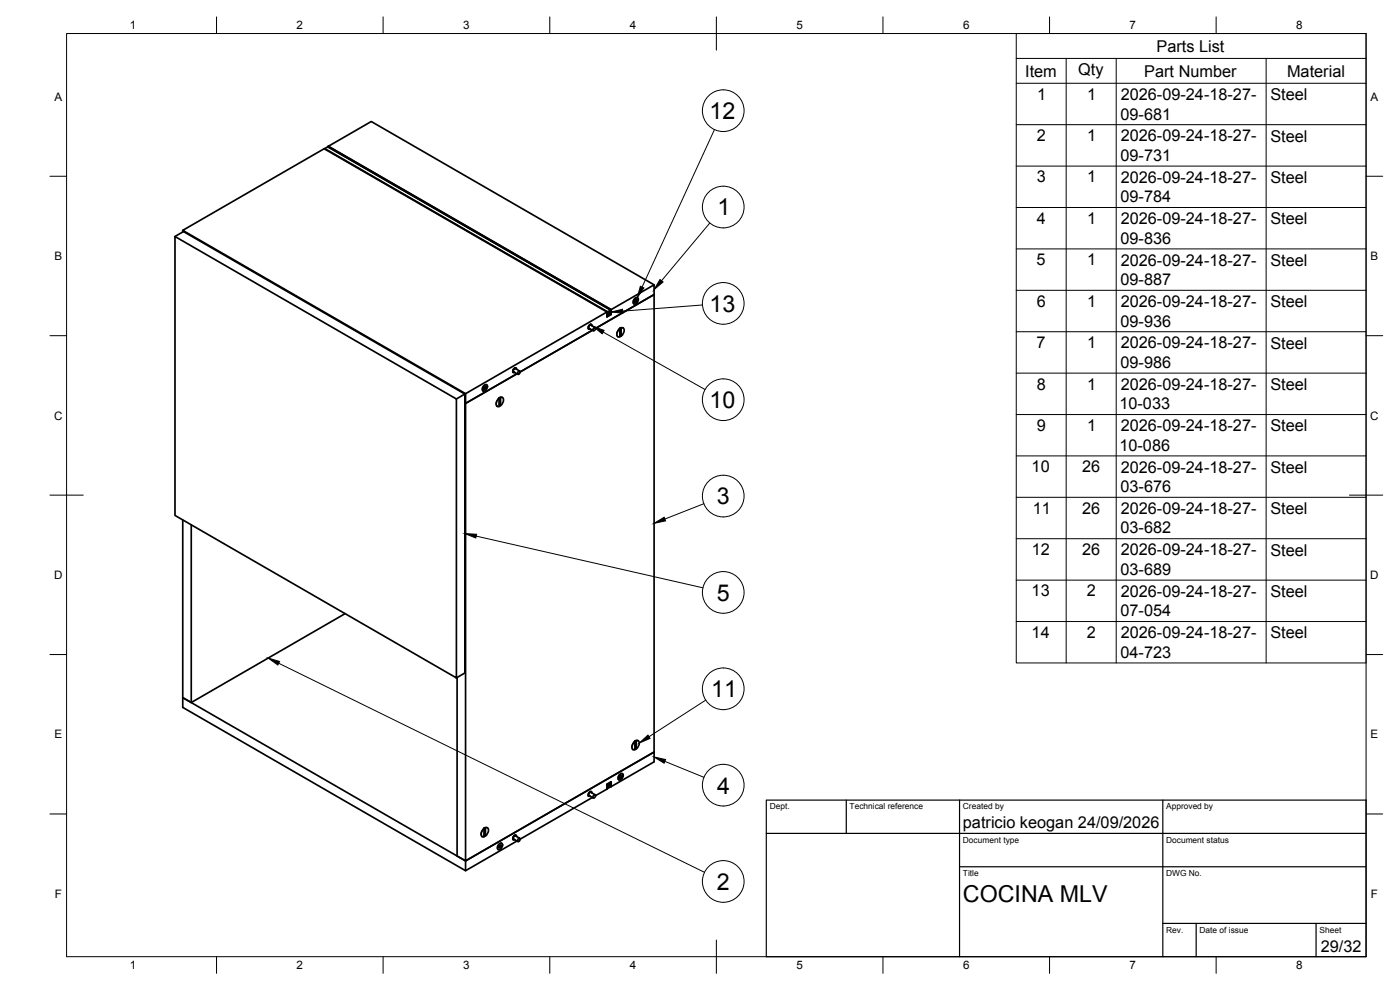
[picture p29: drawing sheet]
<svg xmlns="http://www.w3.org/2000/svg" width="420mm" height="297mm" viewBox="0 0 420 297" stroke-linecap="round" stroke-linejoin="round" font-family="sans-serif">
<defs><g id="words">
<g font-size="7">
<text x="213" y="35.7">12</text>
<text x="215.3" y="64.6">1</text>
<text x="212.9" y="93.5">13</text>
<text x="212.9" y="122.4">10</text>
<text x="215.1" y="151.3">3</text>
<text x="215.1" y="180.2">5</text>
<text x="213.4" y="209.2">11</text>
<text x="215.2" y="238.1">4</text>
<text x="215.2" y="267">2</text>
<text x="289" y="270.6">COCINA MLV</text>
</g>
<g font-size="4.9">
<text x="347.1" y="15.5">Parts List</text>
<text x="307.7" y="23">Item</text>
<text x="323.6" y="22.5">Qty</text>
<text x="343.4" y="23">Part Number</text>
<text x="386.3" y="23">Material</text>
<text x="311.3" y="29.9">1</text>
<text x="326.3" y="29.9">1</text>
<text x="336.3" y="35.9">09-681</text>
<text x="336.3" y="30">2026-09-24-18-27-</text>
<text x="381.3" y="30">Steel</text>
<text x="311.2" y="42.3">2</text>
<text x="326.3" y="42.3">1</text>
<text x="336.3" y="42.4">2026-09-24-18-27-</text>
<text x="381.3" y="42.5">Steel</text>
<text x="336.3" y="48.3">09-731</text>
<text x="311.1" y="54.7">3</text>
<text x="326.3" y="54.7">1</text>
<text x="336.3" y="54.8">2026-09-24-18-27-</text>
<text x="381.3" y="54.9">Steel</text>
<text x="336.3" y="60.7">09-784</text>
<text x="311.2" y="67.2">4</text>
<text x="326.3" y="67.2">1</text>
<text x="336.3" y="67.3">2026-09-24-18-27-</text>
<text x="381.3" y="67.3">Steel</text>
<text x="336.3" y="73.1">09-836</text>
<text x="311.1" y="79.6">5</text>
<text x="326.3" y="79.6">1</text>
<text x="336.3" y="79.7">2026-09-24-18-27-</text>
<text x="381.3" y="79.7">Steel</text>
<text x="336.3" y="85.5">09-887</text>
<text x="311.1" y="92">6</text>
<text x="326.3" y="92">1</text>
<text x="336.3" y="92.1">2026-09-24-18-27-</text>
<text x="381.3" y="92.2">Steel</text>
<text x="336.3" y="98">09-936</text>
<text x="311.1" y="104.4">7</text>
<text x="326.3" y="104.4">1</text>
<text x="336.3" y="104.5">2026-09-24-18-27-</text>
<text x="381.3" y="104.6">Steel</text>
<text x="336.3" y="110.4">09-986</text>
<text x="311.1" y="116.9">8</text>
<text x="326.3" y="116.9">1</text>
<text x="336.3" y="117">2026-09-24-18-27-</text>
<text x="381.3" y="117">Steel</text>
<text x="336" y="122.8">10-033</text>
<text x="311.1" y="129.3">9</text>
<text x="326.3" y="129.3">1</text>
<text x="336.3" y="129.4">2026-09-24-18-27-</text>
<text x="381.3" y="129.4">Steel</text>
<text x="336" y="135.2">10-086</text>
<text x="309.6" y="141.7">10</text>
<text x="324.8" y="141.7">26</text>
<text x="336.3" y="141.8">2026-09-24-18-27-</text>
<text x="381.3" y="141.8">Steel</text>
<text x="336.3" y="147.6">03-676</text>
<text x="309.9" y="154.1">11</text>
<text x="324.8" y="154.1">26</text>
<text x="336.3" y="154.2">2026-09-24-18-27-</text>
<text x="381.3" y="154.3">Steel</text>
<text x="336.3" y="160.1">03-682</text>
<text x="309.6" y="166.5">12</text>
<text x="324.8" y="166.5">26</text>
<text x="336.3" y="166.7">2026-09-24-18-27-</text>
<text x="381.3" y="166.7">Steel</text>
<text x="336.3" y="172.5">03-689</text>
<text x="309.6" y="179">13</text>
<text x="326.2" y="179">2</text>
<text x="336.3" y="179.1">2026-09-24-18-27-</text>
<text x="381.3" y="179.1">Steel</text>
<text x="336.3" y="184.9">07-054</text>
<text x="309.6" y="191.4">14</text>
<text x="326.2" y="191.4">2</text>
<text x="336.3" y="191.5">2026-09-24-18-27-</text>
<text x="381.3" y="191.5">Steel</text>
<text x="336.3" y="197.3">04-723</text>
<text x="289" y="248.5">patricio keogan 24/09/2026</text>
<text x="396.4" y="285.7">29/32</text>
</g>
<g font-size="3.5">
<text x="39" y="8.8">1</text>
<text x="89" y="8.8">2</text>
<text x="139" y="8.8">3</text>
<text x="189" y="8.8">4</text>
<text x="239" y="8.8">5</text>
<text x="289" y="8.8">6</text>
<text x="339" y="8.8">7</text>
<text x="389" y="8.8">8</text>
<text x="16.3" y="30.2">A</text>
<text x="411.3" y="30.2">A</text>
<text x="16.3" y="78">B</text>
<text x="411.3" y="78">B</text>
<text x="16.2" y="125.9">C</text>
<text x="411.2" y="125.9">C</text>
<text x="16.2" y="173.7">D</text>
<text x="411.2" y="173.7">D</text>
<text x="16.3" y="221.6">E</text>
<text x="411.3" y="221.6">E</text>
<text x="16.4" y="269.4">F</text>
<text x="411.4" y="269.4">F</text>
<text x="39" y="290.8">1</text>
<text x="89" y="290.8">2</text>
<text x="139" y="290.8">3</text>
<text x="189" y="290.8">4</text>
<text x="239" y="290.8">5</text>
<text x="289" y="290.8">6</text>
<text x="339" y="290.8">7</text>
<text x="389" y="290.8">8</text>
</g>
<g font-size="2.5">
<text x="231" y="242.9">Dept.</text>
<text x="255" y="242.9">Technical reference</text>
<text x="289" y="242.9">Created by</text>
<text x="350" y="242.9">Approved by</text>
<text x="289" y="252.8">Document type</text>
<text x="350" y="252.8">Document status</text>
<text x="289" y="262.9">Title</text>
<text x="350" y="262.9">DWG No.</text>
<text x="350" y="279.9">Rev.</text>
<text x="360" y="279.9">Date of issue</text>
<text x="396" y="279.9">Sheet</text>
</g>
</g></defs>
<!-- layer: Visible -->
<g fill="none" stroke="#000" stroke-width=".51">
<path d="M97.3 44.6l84.9 49v1.5l1.2-.8M97.3 44.6l-42.5 24.5 84.9 49M97.3 44.6l85 49M97.5 44.6l.9-.5 84.9 48.9-1 .6M98.6 43.9l84.8 49v1.4M98.6 43.9l12.8-7.4 84.9 49M98.6 43.9h.1M52.5 71l84.5 48.7v83.7l-84.5-48.7zM52.5 71l2.6-1.5 84.4 48.7v83.7l-2.5 1.5M54.8 69.1v.5M176.6 98.6l.1 .1M176.9 97.5l.4-.2 .3 .4-.1-.3a.77 .77 0 0 0-.8 .4 .77 .77 0 0 0 .1 .9l.2-.1-.3 .1-.2-.4z"/>
<path d="M177.3 97.3l.1 .1M177.8 99.1l-21.7 12.5M178.1 98.5l.4-.3 .2 .3-.2 .5-.4 .3-.2-.3zM178.6 98.3l-1.2-.8-.6 .4v.6l1.3 .7M182.2 93.6l-42.5 24.5v2.9M182.2 93.6h.1M182.2 95h.1M182.7 93.6l.6 .4v-.7l-1 .6v.6l1-.5M183.4 92.9l-85-48.9 84.9 49 .1-.1v1.4l-1.2 .7 .1-1.5M185.9 98.5l.1 2.6h-.3a1.34 1.34 0 0 1 0-2.2l.3-.3M186.1 98.5l.1 2.2M186.3 98.3l.1 2.5-.4 .1"/>
<path d="M186.3 98.3l-.3 .2M186.4 98.4l.4-.1a1.34 1.34 0 0 1-.1 2.3l-.3 .2M186.9 98.3l.1 .1M190.1 91.1l.2 .1M190.5 89.6l.9-.3a1.25 1.25 0 0 1-1.1 1.9 1.07 1.07 0 0 1 .2-1.6zM190.7 90l.3-.2 .2 .3-.5 .6-.2-.2zM191.2 89.3l.1 .1M196.3 88.4v-2.9l-12.9 7.4M196.3 88.4v137.2l-56.6 32.7v-137.3M196.3 88.4l-17.6 10.1M139.5 118.2l-2.5 1.5M144.8 117.2l.2 .1"/>
<path d="M145.3 115.8l.8-.3a1.25 1.25 0 0 1-1.1 1.8 1.07 1.07 0 0 1 .3-1.5zM145.4 116.1l.3-.2 .2 .3-.5 .6-.2-.2zM145.9 115.4l.2 .1M149.7 119.4l.1 2.6M149.8 119.5l-.8 1.4a.77 .77 0 0 0 0 .8 .77 .77 0 0 0 .8 .3M149.9 119.3l.1 2.3M150.1 119.2v2.5M150.1 119.2l-.4 .2M150.2 119.3l.4-.1a1.34 1.34 0 0 1-.1 2.2l-.3 .3M150.7 119.2l.1 .1M153.9 111.7h.2M154.4 111.7l-.2 .1a.77 .77 0 0 1-.1-.9 .77 .77 0 0 1 .8-.4l.1 .2v-.2a.74 .74 0 0 0-1 .4 .74 .74 0 0 0 .2 .9l.2-.1"/>
<path d="M154.7 110.3l.1 .1M155.2 112.1l-15.5 8.9M155.5 111.5l.4-.2 .2 .3-.2 .5-.4 .2-.2-.3zM156 111.3l-1.3-.7-.5 .3v.7l1.2 .7M185.3 101l.2 .1M186.1 100.6h-.1M139.5 120.9l.2 .1M149.1 121.9h.1M149.9 121.5h-.1M150.1 121.6l-.3 .2M54.8 156v56.2l84.9 49 15.5-8.9M57.4 157.5v53.3"/>
<path d="M103.6 184.1l-46.2 26.7-2.6-1.5 84.9 49 56.6-32.7v3l-12.9 7.4M137.2 203.3v53.5l2.5 1.5v2.9M176.6 238.8l.1 .1M176.8 238.7l1.3 .7M177.3 237.5l.1 .1M177.3 237.7l1.3 .8M177.4 237.7l-.6 .3v.7M177.6 237.9l-.1-.3a.77 .77 0 0 0-.8 .4 .77 .77 0 0 0 .1 .9l.2-.1-.1 .1a.74 .74 0 0 1-.2-.9 .74 .74 0 0 1 .9-.3v.2M177.8 239.3l-21.7 12.5M178.1 238.7l.4-.3 .2 .3-.2 .5-.4 .3-.2-.3zM182.2 236.7h.1M182.2 235.3h.1"/>
<path d="M182.7 235.4l.6 .4-1 .5v-.6l1-.6v.7M183.2 236.1l-1 .6v-1.4l1.2-.7-.1 1.5M183.3 234.6h.1M183.4 236v-1.4l-1.2 .7v1.5l-3.5 1.9M185.6 233.9l.2 .1M186 232.5l.8-.3a1.25 1.25 0 0 1-1 1.8 1.07 1.07 0 0 1 .2-1.5zM186.1 232.8l.4-.2 .1 .3-.5 .6-.2-.2zM186.6 232.1l.2 .1M189.9 224.9h.1M190.4 222.4l.2 2.5-.4 .1a1.34 1.34 0 0 1 .1-2.3l.3-.2M190.6 222.3l.2 2.3M190.6 224.4v.1"/>
<path d="M190.8 222.2l.1 2.5-.3 .1M190.9 222.2l-.4 .2M191 222.2h.3a1.34 1.34 0 0 1 0 2.2l-.3 .3M191.4 222.2l.1 .1M144.6 251h.1M145.2 248.5l.1 2.6M145.3 248.6l-.8 1.3a.77 .77 0 0 0 0 .9 .77 .77 0 0 0 .8 .2M145.4 248.4l.1 2.3M145.4 250.6h-.1M145.6 248.3l-.4 .2M145.6 248.3l.1 2.5-.4 .1M145.7 248.3h.4a1.34 1.34 0 0 1-.1 2.2l-.3 .3"/>
<path d="M146.2 248.3l.1 .1M149.4 254.8l.1 .1M149.8 253.3l.8-.3a1.25 1.25 0 0 1-1.1 1.9 1.07 1.07 0 0 1 .3-1.6zM149.9 253.7l.4-.2 .1 .3-.5 .6-.2-.2zM150.4 253l.2 .1M153.9 251.9h.2M154.2 251.8l1.2 .7M154.4 251.9h-.2a.77 .77 0 0 1-.1-.9 .77 .77 0 0 1 .8-.3l.1 .2v-.2a.74 .74 0 0 0-1 .3 .74 .74 0 0 0 .2 1l.2-.1M154.7 250.6h.1M154.7 250.8l1.3 .7M154.7 250.8l-.5 .3v.7M155.5 251.7l.4-.2 .2 .3-.2 .5-.4 .2-.2-.3z"/>
</g>
<!-- layer: Visible Narrow -->
<g fill="none" stroke="#000" stroke-width=".3">
<path d="M185.9 98.5a1.74 1.74 0 0 0-.5 2.5M186.9 98.3h-.6M191.2 89.2a1.25 1.25 0 0 0-1.1 1.9M145.9 115.4a1.25 1.25 0 0 0-1.1 1.8M149.7 119.4a1.74 1.74 0 0 0-.6 2.5M150.1 119.2h.1M150.1 119.2h.6M186.2 100.7h.1M186.3 100.7v.1M150 121.6l.1 .1M186.7 232.1a1.25 1.25 0 0 0-1.1 1.8M190.5 222.4a1.74 1.74 0 0 0-.6 2.4"/>
<path d="M190.8 224.6h.1M191.4 222.2h-.6M145.2 248.5a1.74 1.74 0 0 0-.6 2.5M145.5 250.7h.1M145.6 250.7v.1M146.2 248.3h-.6M150.4 253a1.25 1.25 0 0 0-1 1.8"/>
</g>
<!-- layer: BORDER -->
<g fill="none" stroke="#000" stroke-width=".3">
<path d="M20 10.1h390v276.9h-390zM65 5.1v5M115 5.1v5M165 5.1v5M215 5.1v10M265 5.1v5M315 5.1v5M365 5.1v5M15 52.9h5M410 52.9h5M15 100.7h5M410 100.7h5"/>
<path d="M15 148.6h10M405 148.6h10M15 196.4h5M410 196.4h5M15 244.2h5M410 244.2h5M65 287v5M115 287v5M165 287v5M215 282.1v9.9M265 287v5M315 287v5"/>
<path d="M365 287v5"/>
</g>
<!-- layer: TITLEBLOCK -->
<path d="M230 240.1h180v46.9h-180zM230 250h180M254 240.1v9.9M288 240.1v46.9M349 240.1v46.9M288 260.1h122M349 277.1h61M359 277.1v9.9M395 277.1v9.9" fill="none" stroke="#000" stroke-width=".36"/>
<!-- layer: Parts Lists -->
<g fill="none" stroke="#000" stroke-width=".3">
<path d="M305 10.1h105v188.8h-105zM305 17.5h105M320 17.5v181.4M335 17.5v181.4M380 17.5v181.4M305 25h105M305 37.4h105M305 49.8h105M305 62.3h105M305 74.7h105M305 87.1h105M305 99.5h105"/>
<path d="M305 112h105M305 124.4h105M305 136.8h105M305 149.2h105M305 161.6h105M305 174.1h105M305 186.5h105"/>
</g>
<!-- layer: Balloons -->
<g fill="none" stroke="#000" stroke-width=".3">
<circle cx="217.1" cy="33.2" r="6.3"/>
<circle cx="217.1" cy="62.1" r="6.3"/>
<circle cx="217.1" cy="91" r="6.3"/>
<circle cx="217.1" cy="119.9" r="6.3"/>
<circle cx="217.1" cy="148.8" r="6.3"/>
<circle cx="217.1" cy="177.8" r="6.3"/>
<circle cx="217.1" cy="206.7" r="6.3"/>
<circle cx="217.1" cy="235.6" r="6.3"/>
<circle cx="217.1" cy="264.5" r="6.3"/>
</g>
<!-- layer: 0 -->
<path d="M183.4 93.6l3.4-.8 .1 1.1zM192.2 85.9l1 .5-2 2.9zM198.1 83.9l.9 .7-2.7 2.3zM178 97.9l3.3 1.2-.6 1zM196.3 157l3-1.8 .4 1.1zM139.5 160.1l3.5 .2-.2 1.1zM80.5 197.4l3.4 1.1-.5 1zM191.8 223l2.7-2.4 .6 1zM196.3 227.1l3.4 .8-.4 1.1z" fill="#000" stroke="#000" stroke-width=".3"/>
<path d="M214.4 38.9l-21.7 47.2M213 66.9l-14.5 17.4M181 99.6l30.6 17.3M210.8 91.5l-23.9 1.9M211.2 151.1l-11.7 4.6M142.9 160.9l68 15.5M83.6 199l127.8 62.7M211.8 210.1l-17 11M199.5 228.4l11.7 4.8" fill="none" stroke="#000" stroke-width=".3"/>
<use href="#words"/>
</svg>
